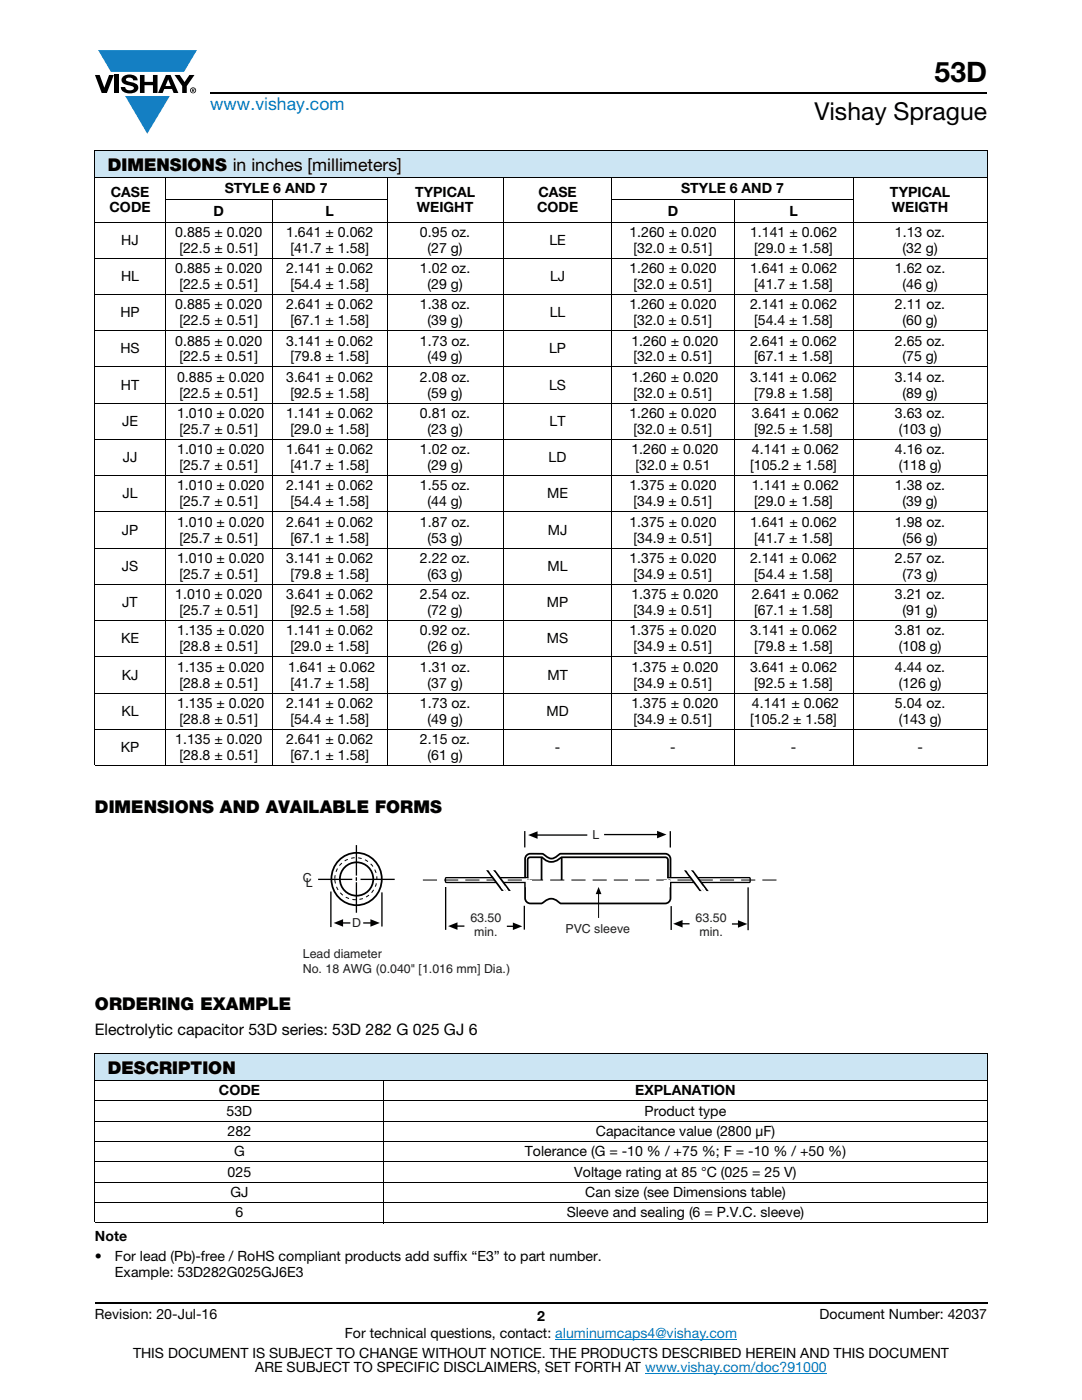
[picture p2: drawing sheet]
<svg xmlns="http://www.w3.org/2000/svg" width="216mm" height="279mm" viewBox="0 0 216 279" stroke-linecap="round" stroke-linejoin="round" font-family="sans-serif">
<defs><g id="words">
<text font-size="5.6" x="186.5" y="16.4">53D</text>
<text font-size="4.9" x="162.5" y="24">Vishay Sprague</text>
<text font-size="3.5" fill="#007ec4" x="42" y="21.9">www.vishay.com</text>
<g font-size="3.5">
<text x="21.5" y="34.1">DIMENSIONS in inches [millimeters]</text>
<text x="18.9" y="162.2">DIMENSIONS AND AVAILABLE FORMS</text>
<text x="18.9" y="201.6">ORDERING EXAMPLE</text>
<text x="21.5" y="214.3">DESCRIPTION</text>
</g>
<text font-size="3.2" x="18.9" y="206.6">Electrolytic capacitor 53D series: 53D 282 G 025 GJ 6</text>
<g font-size="2.8">
<text x="22.1" y="39.3">CASE</text>
<text x="44.8" y="38.6">STYLE 6 AND 7</text>
<text x="82.8" y="39.3">TYPICAL</text>
<text x="107.4" y="39.3">CASE</text>
<text x="135.9" y="38.6">STYLE 6 AND 7</text>
<text x="177.6" y="39.3">TYPICAL</text>
<text x="21.8" y="42.3">CODE</text>
<text x="35" y="47.3">0.885 ± 0.020</text>
<text x="42.6" y="43">D</text>
<text x="57.1" y="47.3">1.641 ± 0.062</text>
<text x="65" y="43">L</text>
<text x="83.2" y="42.3">WEIGHT</text>
<text x="83.8" y="47.3">0.95 oz.</text>
<text x="107.2" y="42.3">CODE</text>
<text x="125.6" y="47.3">1.260 ± 0.020</text>
<text x="133.2" y="43">D</text>
<text x="149.7" y="47.3">1.141 ± 0.062</text>
<text x="157.5" y="43">L</text>
<text x="178" y="42.3">WEIGTH</text>
<text x="178.6" y="47.3">1.13 oz.</text>
<text x="24.2" y="48.9">HJ</text>
<text x="35.8" y="50.4">[22.5 ± 0.51]</text>
<text x="58" y="50.4">[41.7 ± 1.58]</text>
<text x="85.3" y="50.4">(27 g)</text>
<text x="109.6" y="48.9">LE</text>
<text x="126.4" y="50.4">[32.0 ± 0.51]</text>
<text x="150.5" y="50.4">[29.0 ± 1.58]</text>
<text x="180.1" y="50.4">(32 g)</text>
<text x="24.2" y="56.1">HL</text>
<text x="35" y="54.5">0.885 ± 0.020</text>
<text x="35.8" y="57.7">[22.5 ± 0.51]</text>
<text x="57.1" y="54.5">2.141 ± 0.062</text>
<text x="58" y="57.7">[54.4 ± 1.58]</text>
<text x="83.8" y="54.5">1.02 oz.</text>
<text x="85.3" y="57.7">(29 g)</text>
<text x="109.8" y="56.1">LJ</text>
<text x="125.6" y="54.5">1.260 ± 0.020</text>
<text x="126.4" y="57.7">[32.0 ± 0.51]</text>
<text x="149.7" y="54.5">1.641 ± 0.062</text>
<text x="150.5" y="57.7">[41.7 ± 1.58]</text>
<text x="178.6" y="54.5">1.62 oz.</text>
<text x="180.1" y="57.7">(46 g)</text>
<text x="24" y="63.3">HP</text>
<text x="35" y="61.7">0.885 ± 0.020</text>
<text x="35.8" y="64.9">[22.5 ± 0.51]</text>
<text x="57.1" y="61.7">2.641 ± 0.062</text>
<text x="58" y="64.9">[67.1 ± 1.58]</text>
<text x="83.8" y="61.7">1.38 oz.</text>
<text x="85.3" y="64.9">(39 g)</text>
<text x="109.7" y="63.3">LL</text>
<text x="125.6" y="61.7">1.260 ± 0.020</text>
<text x="126.4" y="64.9">[32.0 ± 0.51]</text>
<text x="149.7" y="61.7">2.141 ± 0.062</text>
<text x="150.5" y="64.9">[54.4 ± 1.58]</text>
<text x="178.6" y="61.7">2.11 oz.</text>
<text x="180.1" y="64.9">(60 g)</text>
<text x="24" y="70.5">HS</text>
<text x="35" y="69">0.885 ± 0.020</text>
<text x="57.1" y="69">3.141 ± 0.062</text>
<text x="83.8" y="69">1.73 oz.</text>
<text x="109.6" y="70.5">LP</text>
<text x="126" y="69">1.260 ± 0.020</text>
<text x="149.7" y="69">2.641 ± 0.062</text>
<text x="178.6" y="69">2.65 oz.</text>
<text x="24.1" y="77.8">HT</text>
<text x="35.3" y="76.2">0.885 ± 0.020</text>
<text x="35.8" y="72.1">[22.5 ± 0.51]</text>
<text x="57.1" y="76.2">3.641 ± 0.062</text>
<text x="58" y="72.1">[79.8 ± 1.58]</text>
<text x="83.8" y="76.2">2.08 oz.</text>
<text x="85.3" y="72.1">(49 g)</text>
<text x="109.6" y="77.8">LS</text>
<text x="126" y="76.2">1.260 ± 0.020</text>
<text x="126.4" y="72.1">[32.0 ± 0.51]</text>
<text x="149.7" y="76.2">3.141 ± 0.062</text>
<text x="150.5" y="72.1">[67.1 ± 1.58]</text>
<text x="178.6" y="76.2">3.14 oz.</text>
<text x="180.1" y="72.1">(75 g)</text>
<text x="35.3" y="83.4">1.010 ± 0.020</text>
<text x="35.8" y="79.4">[22.5 ± 0.51]</text>
<text x="57.1" y="83.4">1.141 ± 0.062</text>
<text x="58" y="79.4">[92.5 ± 1.58]</text>
<text x="83.8" y="83.4">0.81 oz.</text>
<text x="85.3" y="79.4">(59 g)</text>
<text x="125.6" y="83.4">1.260 ± 0.020</text>
<text x="126.4" y="79.4">[32.0 ± 0.51]</text>
<text x="150.1" y="83.4">3.641 ± 0.062</text>
<text x="150.5" y="79.4">[79.8 ± 1.58]</text>
<text x="178.6" y="83.4">3.63 oz.</text>
<text x="180.1" y="79.4">(89 g)</text>
<text x="24.4" y="85">JE</text>
<text x="35.8" y="86.6">[25.7 ± 0.51]</text>
<text x="58" y="86.6">[29.0 ± 1.58]</text>
<text x="85.3" y="86.6">(23 g)</text>
<text x="109.7" y="85">LT</text>
<text x="126.4" y="86.6">[32.0 ± 0.51]</text>
<text x="150.5" y="86.6">[92.5 ± 1.58]</text>
<text x="179.3" y="86.6">(103 g)</text>
<text x="24.5" y="92.2">JJ</text>
<text x="35.3" y="90.7">1.010 ± 0.020</text>
<text x="35.8" y="93.8">[25.7 ± 0.51]</text>
<text x="57.1" y="90.7">1.641 ± 0.062</text>
<text x="58" y="93.8">[41.7 ± 1.58]</text>
<text x="83.8" y="90.7">1.02 oz.</text>
<text x="85.3" y="93.8">(29 g)</text>
<text x="109.5" y="92.2">LD</text>
<text x="126" y="90.7">1.260 ± 0.020</text>
<text x="126.8" y="93.8">[32.0 ± 0.51</text>
<text x="149.7" y="93.8">[105.2 ± 1.58]</text>
<text x="150.1" y="90.7">4.141 ± 0.062</text>
<text x="178.6" y="90.7">4.16 oz.</text>
<text x="179.3" y="93.8">(118 g)</text>
<text x="24.4" y="99.5">JL</text>
<text x="35.3" y="97.9">1.010 ± 0.020</text>
<text x="35.8" y="101">[25.7 ± 0.51]</text>
<text x="57.1" y="97.9">2.141 ± 0.062</text>
<text x="58" y="101">[54.4 ± 1.58]</text>
<text x="83.8" y="97.9">1.55 oz.</text>
<text x="85.3" y="101">(44 g)</text>
<text x="109.2" y="99.5">ME</text>
<text x="125.6" y="97.9">1.375 ± 0.020</text>
<text x="126.4" y="101">[34.9 ± 0.51]</text>
<text x="150" y="97.9">1.141 ± 0.062</text>
<text x="150.5" y="101">[29.0 ± 1.58]</text>
<text x="178.6" y="97.9">1.38 oz.</text>
<text x="180.1" y="101">(39 g)</text>
<text x="24.3" y="106.7">JP</text>
<text x="35.3" y="105.1">1.010 ± 0.020</text>
<text x="57.1" y="105.1">2.641 ± 0.062</text>
<text x="83.8" y="105.1">1.87 oz.</text>
<text x="109.3" y="106.7">MJ</text>
<text x="125.6" y="105.1">1.375 ± 0.020</text>
<text x="149.7" y="105.1">1.641 ± 0.062</text>
<text x="178.6" y="105.1">1.98 oz.</text>
<text x="24.3" y="113.9">JS</text>
<text x="35.3" y="112.4">1.010 ± 0.020</text>
<text x="35.8" y="108.3">[25.7 ± 0.51]</text>
<text x="57.1" y="112.4">3.141 ± 0.062</text>
<text x="58" y="108.3">[67.1 ± 1.58]</text>
<text x="83.8" y="112.4">2.22 oz.</text>
<text x="85.3" y="108.3">(53 g)</text>
<text x="109.2" y="113.9">ML</text>
<text x="125.6" y="112.4">1.375 ± 0.020</text>
<text x="126.4" y="108.3">[34.9 ± 0.51]</text>
<text x="149.7" y="112.4">2.141 ± 0.062</text>
<text x="150.5" y="108.3">[41.7 ± 1.58]</text>
<text x="178.6" y="112.4">2.57 oz.</text>
<text x="180.1" y="108.3">(56 g)</text>
<text x="35" y="119.6">1.010 ± 0.020</text>
<text x="35.8" y="115.5">[25.7 ± 0.51]</text>
<text x="57.1" y="119.6">3.641 ± 0.062</text>
<text x="58" y="115.5">[79.8 ± 1.58]</text>
<text x="83.8" y="119.6">2.54 oz.</text>
<text x="85.3" y="115.5">(63 g)</text>
<text x="126" y="119.6">1.375 ± 0.020</text>
<text x="126.4" y="115.5">[34.9 ± 0.51]</text>
<text x="150.1" y="119.6">2.641 ± 0.062</text>
<text x="150.5" y="115.5">[54.4 ± 1.58]</text>
<text x="178.6" y="119.6">3.21 oz.</text>
<text x="180.1" y="115.5">(73 g)</text>
<text x="24.4" y="121.2">JT</text>
<text x="35.8" y="122.7">[25.7 ± 0.51]</text>
<text x="58" y="122.7">[92.5 ± 1.58]</text>
<text x="85.3" y="122.7">(72 g)</text>
<text x="109.1" y="121.2">MP</text>
<text x="126.4" y="122.7">[34.9 ± 0.51]</text>
<text x="150.5" y="122.7">[67.1 ± 1.58]</text>
<text x="180.1" y="122.7">(91 g)</text>
<text x="24.2" y="128.4">KE</text>
<text x="35.3" y="126.8">1.135 ± 0.020</text>
<text x="35.8" y="130">[28.8 ± 0.51]</text>
<text x="57.1" y="126.8">1.141 ± 0.062</text>
<text x="58" y="130">[29.0 ± 1.58]</text>
<text x="83.8" y="126.8">0.92 oz.</text>
<text x="85.3" y="130">(26 g)</text>
<text x="109.1" y="128.4">MS</text>
<text x="125.6" y="126.8">1.375 ± 0.020</text>
<text x="126.4" y="130">[34.9 ± 0.51]</text>
<text x="149.7" y="126.8">3.141 ± 0.062</text>
<text x="150.5" y="130">[79.8 ± 1.58]</text>
<text x="178.6" y="126.8">3.81 oz.</text>
<text x="179.3" y="130">(108 g)</text>
<text x="24.3" y="135.6">KJ</text>
<text x="35.3" y="134">1.135 ± 0.020</text>
<text x="35.8" y="137.2">[28.8 ± 0.51]</text>
<text x="57.5" y="134">1.641 ± 0.062</text>
<text x="58" y="137.2">[41.7 ± 1.58]</text>
<text x="83.8" y="134">1.31 oz.</text>
<text x="85.3" y="137.2">(37 g)</text>
<text x="109.2" y="135.6">MT</text>
<text x="126" y="134">1.375 ± 0.020</text>
<text x="126.4" y="137.2">[34.9 ± 0.51]</text>
<text x="149.7" y="134">3.641 ± 0.062</text>
<text x="150.5" y="137.2">[92.5 ± 1.58]</text>
<text x="178.6" y="134">4.44 oz.</text>
<text x="179.3" y="137.2">(126 g)</text>
<text x="24.2" y="142.9">KL</text>
<text x="35.3" y="141.3">1.135 ± 0.020</text>
<text x="57.1" y="141.3">2.141 ± 0.062</text>
<text x="83.8" y="141.3">1.73 oz.</text>
<text x="109" y="142.9">MD</text>
<text x="126" y="141.3">1.375 ± 0.020</text>
<text x="150.1" y="141.3">4.141 ± 0.062</text>
<text x="178.6" y="141.3">5.04 oz.</text>
<text x="35" y="148.5">1.135 ± 0.020</text>
<text x="35.8" y="144.4">[28.8 ± 0.51]</text>
<text x="57.1" y="148.5">2.641 ± 0.062</text>
<text x="58" y="144.4">[54.4 ± 1.58]</text>
<text x="83.8" y="148.5">2.15 oz.</text>
<text x="85.3" y="144.4">(49 g)</text>
<text x="126.4" y="144.4">[34.9 ± 0.51]</text>
<text x="149.7" y="144.4">[105.2 ± 1.58]</text>
<text x="179.3" y="144.4">(143 g)</text>
<text x="24.1" y="150.1">KP</text>
<text x="35.8" y="151.7">[28.8 ± 0.51]</text>
<text x="58" y="151.7">[67.1 ± 1.58]</text>
<text x="85.3" y="151.7">(61 g)</text>
<text x="110.7" y="150.1">-</text>
<text x="133.7" y="150.1">-</text>
<text x="157.8" y="150.1">-</text>
<text x="183" y="150.1">-</text>
<text x="43.7" y="218.6">CODE</text>
<text x="126.8" y="218.6">EXPLANATION</text>
<text x="45.2" y="222.7">53D</text>
<text x="45.4" y="226.7">282</text>
<text x="118.9" y="226.7">Capacitance value (2800 μF)</text>
<text x="128.6" y="222.7">Product type</text>
<text x="46.7" y="230.8">G</text>
<text x="104.7" y="230.8">Tolerance (G = -10 % / +75 %; F = -10 % / +50 %)</text>
<text x="45.4" y="234.8">025</text>
<text x="46" y="238.9">GJ</text>
<text x="114.6" y="234.8">Voltage rating at 85 °C (025 = 25 V)</text>
<text x="116.8" y="238.9">Can size (see Dimensions table)</text>
<text x="47" y="242.9">6</text>
<text x="113.1" y="242.9">Sleeve and sealing (6 = P.V.C. sleeve)</text>
<text x="18.9" y="247.7">Note</text>
<text x="18.9" y="251.6">•</text>
<text x="22.9" y="251.6">For lead (Pb)-free / RoHS compliant products add suffix “E3” to part number.</text>
<text x="22.9" y="254.8">Example: 53D282G025GJ6E3</text>
<text x="18.9" y="263.3">Revision: 20-Jul-16</text>
<text x="107.2" y="263.6">2</text>
<text x="163.6" y="263.3">Document Number: 42037</text>
<text x="68.8" y="267.1">For technical questions, contact: aluminumcaps4@vishay.com</text>
<text x="26.5" y="271">THIS DOCUMENT IS SUBJECT TO CHANGE WITHOUT NOTICE. THE PRODUCTS DESCRIBED HEREIN AND THIS DOCUMENT</text>
<text x="50.9" y="273.8">ARE SUBJECT TO SPECIFIC DISCLAIMERS, SET FORTH AT www.vishay.com/doc?91000</text>
</g>
<g font-size="2.5" fill="#231f20">
<text x="118.3" y="167.5">L</text>
<text x="60.4" y="176">C</text>
<text x="61.1" y="176.9">L</text>
<text x="70.3" y="185">D</text>
<text x="93.9" y="184">63.50</text>
<text x="138.8" y="183.9">63.50</text>
<text x="60.4" y="191.3">Lead diameter</text>
<text x="94.6" y="186.8">min.</text>
<text x="112.8" y="186.3">PVC sleeve</text>
<text x="139.6" y="186.7">min.</text>
<text x="60.4" y="194.2">No. 18 AWG (0.040&quot; [1.016 mm] Dia.)</text>
</g>
</g></defs>
<g fill="#147fc3">
<path d="M19.6 10h19.7l-2.6 4.3h-1.1h-13.5z"/>
<path d="M25 19.2h8.9l-4.5 7.5z"/>
</g>
<g fill="#000">
<path d="M18.9 15h1l.9 2.5 1-2.5h.9l-1.4 3.6h-1zM22.9 15h.9v3.6h-.9zM24.6 15.3a2.1 2.1 0 0 1 2.8 .3l.1 .4h-.9a.79 .79 0 0 0-.7-.5 .79 .79 0 0 0-.8 .4l.3 .3 1 .2a1.08 1.08 0 0 1 1.2 1 1.08 1.08 0 0 1-1.1 1.2 1.73 1.73 0 0 1-2.4-1.2h.9a.96 .96 0 0 0 .8 .6 .96 .96 0 0 0 .9-.4 1.31 1.31 0 0 0-1.2-.6 1.03 1.03 0 0 1-1.1-.6 1.03 1.03 0 0 1 .2-1.1zM27.9 15h.9v1.3h1.7v-1.3h.9v3.6h-.9v-1.6h-1.7v1.6h-.9zM34.8 15h1.1l.9 1.4 1-1.4h1l-1.5 2.2v1.4h-.9v-1.4z"/>
<path d="M33.6 15.9l.5 1.3h-1.1zM33.1 15l-1.6 3.6h1l.3-.8h1.5l.3 .8h1l-1.6-3.6z"/>
<path d="M38.4 17.8h.2v.2h-.2zM38.3 17.7v.7h.1v-.3l.4 .3-.2-.3 .2-.2-.1-.2z"/>
<path d="M38.1 18a.46 .46 0 0 1 .9 0 .46 .46 0 0 1-.9 0zM37.9 18a.6 .6 0 0 0 1.2 0 .6 .6 0 0 0-1.2 0z"/>
</g>
<path d="M42 18.6h155M18.9 260h178.1" fill="none" stroke="#000" stroke-width=".36"/>
<path d="M110.8 267.3h36.3M128.7 274h36.3" fill="none" stroke="#007ec4" stroke-width=".2"/>
<g fill="#cce5f3">
<path d="M18.9 210.2h178.1v5.4h-178.1z"/>
<path d="M18.9 30h178.1v5.5h-178.1z"/>
</g>
<g fill="none" stroke="#000" stroke-width=".2">
<path d="M18.9 30h178.1M18.9 35.5h178.1M18.9 30.1v122.6M32.9 39.9h44.4M33 35.4v117.5M54.4 39.8v113.1M77.2 35.4v117.5M100.4 35.4v117.5M122 39.9h48.3M122.1 35.4v117.5M146.5 39.8v113.1M170.2 35.4v117.5"/>
<path d="M197 30.1v122.6M18.9 44.3h178.1M18.9 51.5h178.1M18.9 58.8h178.1M18.9 66h178.1M18.9 73.2h178.1M18.9 80.5h178.1M18.9 87.7h178.1M18.9 94.9h178.1M18.9 102.2h178.1M18.9 109.4h178.1M18.9 116.6h178.1"/>
<path d="M18.9 123.9h178.1M18.9 131.1h178.1M18.9 138.3h178.1M18.9 145.6h178.1M18.9 152.8h178.1M18.9 210.2h178.1M18.9 215.6h178.1M18.9 219.7h178.1M18.9 210.2v33.8M76.6 215.6v28.5M197 210.2v33.8M18.9 223.8h178.1"/>
<path d="M18.9 227.8h178.1M18.9 231.9h178.1M18.9 235.9h178.1M18.9 240h178.1M18.9 244.1h178.1"/>
</g>
<path d="M60.4 165.4h94.9v29.4h-94.9z" fill="#fff"/>
<g fill="none" stroke="#000" stroke-width=".26">
<path d="M63.5 175.5h6.8M66 177.9v7.1M71.1 175.1v.7M71.1 168.7v6M71.1 176.1v6.1M71.9 175.5h6.9M76.2 178.1v6.8M88.9 177v8.6M104.7 165.9v3.2M107.1 166.7h10.1M120.5 166.6h10.7M133.8 165.9v3.2"/>
<path d="M68.3 184.2h1.6M72.5 184.2h1.5M91.2 184.8h1.5M101.1 184.9h1.4M104.6 180.8v4.7"/>
</g>
<g fill="#000">
<path d="M105.4 166.7l1.9-.8v1.5z" fill-rule="evenodd"/>
<path d="M119.4 177l.6 1.4h-1.1z" fill-rule="evenodd"/>
<path d="M131.1 165.8l1.9 .8-1.9 .7z" fill-rule="evenodd"/>
<path d="M66.6 184.2l1.9-.8v1.5z" fill-rule="evenodd"/>
<path d="M73.9 183.4l1.9 .8-1.9 .7z" fill-rule="evenodd"/>
<path d="M89.4 184.8l1.9-.7v1.5z" fill-rule="evenodd"/>
<path d="M102.3 184.1l1.9 .8-1.9 .7z" fill-rule="evenodd"/>
</g>
<path d="M119.4 178.3v4.9" fill="none" stroke="#000" stroke-width=".2"/>
<path d="M105 170.8a1.53 1.53 0 0 1 1.6-.4h.7a1.79 1.79 0 0 1 1.8 .6 1.81 1.81 0 0 0 2.5-.5l20.8-.1a1.11 1.11 0 0 1 1.4 1v7.8a1.11 1.11 0 0 1-1.4 1.1h-20.2a1.44 1.44 0 0 1-1.2-.6 2.17 2.17 0 0 0-2.7 .5 7.4 7.4 0 0 1-3.1-.1l-.4-.5v-.4v-7.8zM108.1 171.2v4.4M112.1 171.1v4.5M133.3 175.5v-3.9l-.1-.3-.4-.2h-20.7a2.53 2.53 0 0 1-3.9 0h-2.4l-.4 .2-.1 4.4" fill="none" stroke="#000" stroke-width=".35"/>
<path d="M133.3 175.2h16.2l.2 .1v.6l-.2 .2h-16.1l-.2-.2z" fill="#fff"/>
<path d="M133.3 175.2h16.2l.2 .1v.6l-.2 .2h-16.1l-.2-.2z" fill="none" stroke="#000" stroke-width=".26"/>
<path d="M88.9 175.2h16.2l.2 .1v.6l-.2 .2h-16l-.2-.2z" fill="#fff"/>
<path d="M88.9 175.2h16.2l.2 .1v.6l-.2 .2h-16l-.2-.2zM149.3 177.1v8.5M133.9 180.8v4.8M136.1 184.4h1.5M146.1 184.4h1.3" fill="none" stroke="#000" stroke-width=".26"/>
<path d="M84.4 175.6h70.9" fill="none" stroke="#000" stroke-width=".2" stroke-dasharray="2.8 1.4" stroke-linecap="butt"/>
<g fill="#000">
<path d="M134.3 184.4l1.9-.8v1.5z" fill-rule="evenodd"/>
<path d="M147.2 183.7l1.9 .7-1.9 .8z" fill-rule="evenodd"/>
</g>
<g fill="none" stroke="#000" stroke-width=".35">
<path d="M67.9 171.4a5.1 5.1 0 0 1 6.9 .4 5.1 5.1 0 0 1 .2 7 5.1 5.1 0 0 1-6.5 1.1 5.1 5.1 0 0 1-2.1-6.3l.4-.8z"/>
<circle cx="71.2" cy="175.4" r="3.3"/>
</g>
<circle cx="71" cy="175.4" r="4.2" fill="none" stroke="#000" stroke-width=".2" stroke-dasharray=".7 .7" stroke-linecap="butt"/>
<path d="M132.5 175.8h1.1v1.2h-1.1z" fill="#fff"/>
<path d="M132.5 175.8h1.1v1.2h-1.1z" fill="none" stroke="#fff" stroke-width=".2"/>
<path d="M133.2 175.3v.7" fill="none" stroke="#fff" stroke-width=".35"/>
<path d="M105 175.8h1.1v1.2h-1.1z" fill="#fff"/>
<path d="M105 175.8h1.1v1.2h-1.1z" fill="none" stroke="#fff" stroke-width=".2"/>
<path d="M105 175.4h.7" fill="none" stroke="#fff" stroke-width=".26"/>
<path d="M97.3 173.8h1.5l2.8 3.8h-1.4z" fill="#fff"/>
<path d="M97.3 173.8h1.5l2.8 3.8h-1.4z" fill="none" stroke="#000" stroke-width=".35"/>
<path d="M97.4 173.4l1 1.2M97.8 173.5l1 1.2M98 173.4l.9 1.2M100.1 177l.9 1.2M100.6 176.9l1 1.3M100.7 177.2l.9 1.3" fill="none" stroke="#fff" stroke-width=".35"/>
<path d="M136.8 173.9h1.4l2.9 3.8h-1.4z" fill="#fff"/>
<path d="M136.8 173.9h1.4l2.9 3.8h-1.4z" fill="none" stroke="#000" stroke-width=".35"/>
<path d="M136.9 173.4l1 1.3M137.3 173.5l1 1.2M137.5 173.4l.9 1.2M139.6 177l.9 1.2M140.1 177l.9 1.2M140.2 177.2l.9 1.3" fill="none" stroke="#fff" stroke-width=".35"/>
<use href="#words"/>
</svg>
